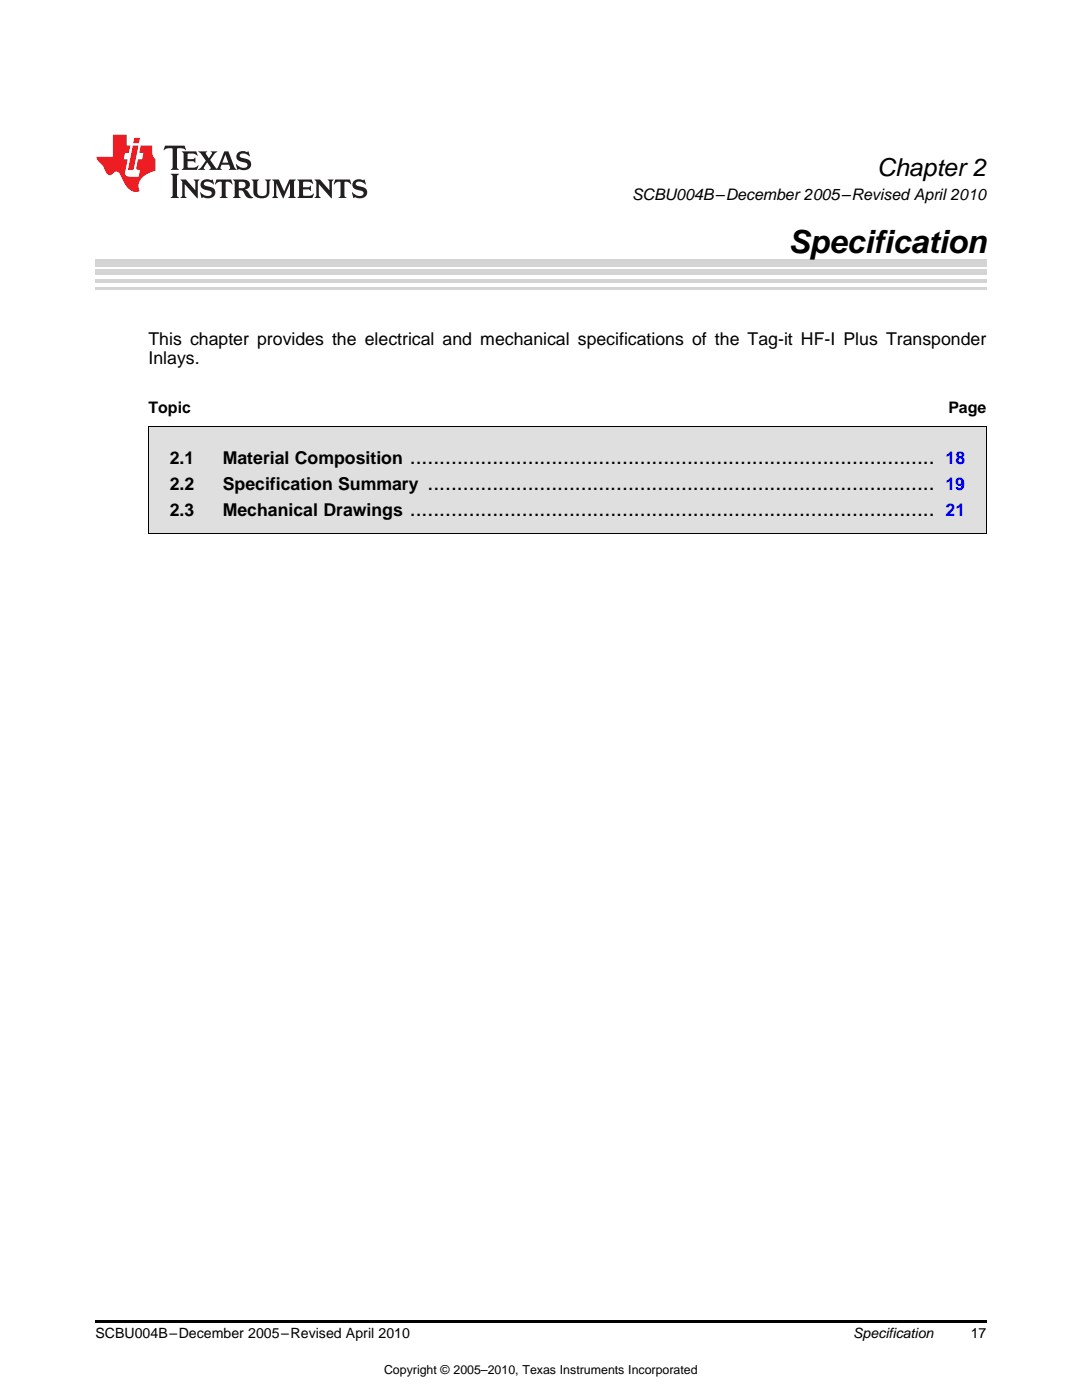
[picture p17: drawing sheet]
<svg xmlns="http://www.w3.org/2000/svg" width="216mm" height="279mm" viewBox="0 0 216 279" stroke-linecap="round" stroke-linejoin="round" font-family="sans-serif">
<defs><g id="words">
<text font-size="6.3" x="157.3" y="50.6">Specification</text>
<text font-size="4.9" x="175" y="35.2">Chapter 2</text>
<g font-size="4.2">
<text x="81.8" y="92.6">.........................................................................................</text>
<text x="85.3" y="97.8">......................................................................................</text>
<text x="81.8" y="102.9">.........................................................................................</text>
</g>
<g font-size="3.5">
<text x="29.6" y="68.8">This chapter provides the electrical and mechanical specifications of the Tag-it HF-I Plus Transponder</text>
<text x="29.6" y="72.7">Inlays.</text>
<text x="33.9" y="92.6">2.1</text>
<text x="44.4" y="92.6">Material Composition</text>
<text x="33.9" y="97.8">2.2</text>
<text x="44.4" y="97.8">Specification Summary</text>
<text x="33.9" y="102.9">2.3</text>
<text x="44.4" y="102.9">Mechanical Drawings</text>
</g>
<g font-size="3.5" fill="#00f">
<text x="188.7" y="92.6">18</text>
<text x="188.6" y="97.8">19</text>
<text x="188.7" y="102.9">21</text>
</g>
<g font-size="3.2">
<text x="126.1" y="39.9">SCBU004B–December 2005–Revised April 2010</text>
<text x="29.6" y="82.5">Topic</text>
<text x="189.2" y="82.5">Page</text>
</g>
<g font-size="2.8">
<text x="19" y="267.1">SCBU004B–December 2005–Revised April 2010</text>
<text x="170.3" y="267.1">Specification</text>
<text x="193.7" y="267">17</text>
</g>
<text font-size="2.5" x="76.6" y="274.2">Copyright © 2005–2010, Texas Instruments Incorporated</text>
</g></defs>
<path d="M29.6 85.1h167.2v21.4h-167.2z" fill="#dfdfdf"/>
<path d="M32.9 29.1l-.3 .9h.1a1.64 1.64 0 0 1 1.7-.3l.1 3.6-.4 .6h1.6l-.4-.6v-3.5v-.1l.4-.1a1.36 1.36 0 0 1 1.3 .4h.1l-.3-.9zM36.3 30.2l.3 .3v.3v2.5v.3l-.3 .3h3l.3-.9h-.1a1.87 1.87 0 0 1-2 .4l-.1-1.2h1.2l.4 .3v-1.1l-.4 .3-1.2 .1 .1-1.1 .2-.1a1.66 1.66 0 0 1 1.7 .5l.1-.1-.3-.8zM39.6 30.2l1.5 1.9-.9 1.2-.7 .6h1.4l-.3-.3 .7-1.2 .8 1.2-.3 .3h2.5l-.3-.3 .2-.7h1.5l.2 .6-.3 .4h1.6l-.4-.5-1.2-3.2h-.8l-1.2 2.9-.4 .6-1.3-1.8 .9-1.1 .6-.6h-1.4l.3 .3-.6 1.1-.6-1 .2-.4zM45 30.8l.6 1.7h-1.2zM47.4 30.6a1.04 1.04 0 0 0-.2 1.1 1.04 1.04 0 0 0 1 .6l1 .2a.5 .5 0 0 1 .2 .6 .5 .5 0 0 1-.5 .4 1.76 1.76 0 0 1-1.7-.8l-.1 .1 .3 1.1 .2-.1a2.54 2.54 0 0 0 2.2-.3 1.12 1.12 0 0 0 .2-1.2 1.12 1.12 0 0 0-1-.6l-1-.3a.4 .4 0 0 1-.2-.4 .4 .4 0 0 1 .4-.3 1.6 1.6 0 0 1 1.6 .5h.1l-.3-1-.3 .2-.2-.1a1.62 1.62 0 0 0-1.7 .3zM34.1 34.7l.3 .3 .1 .3v3.6l-.1 .3-.3 .3h1.6l-.3-.3-.1-.3v-3.6l.1-.3 .3-.3zM36 35.8l.4 .6v2.5l-.1 .3-.3 .3h1.2l-.3-.6v-2.1l2.6 2.8v-3.2l.3-.6h-1.2l.3 .4 .1 1.7-1.9-2.1zM40.3 36.2a1.04 1.04 0 0 0-.2 1.1 1.04 1.04 0 0 0 .9 .6l1 .3a.5 .5 0 0 1 .2 .5 .5 .5 0 0 1-.4 .4 1.76 1.76 0 0 1-1.8-.7h-.1l.3 1.1 .2-.1a2.55 2.55 0 0 0 2.3-.3 1.12 1.12 0 0 0 .2-1.2 1.12 1.12 0 0 0-1-.6l-1-.3a.41 .41 0 0 1-.2-.4 .41 .41 0 0 1 .4-.3 1.6 1.6 0 0 1 1.5 .5h.1l-.3-1-.2 .2-.2-.1a1.64 1.64 0 0 0-1.7 .3zM43.2 35.8l-.3 1h.1a.95 .95 0 0 1 1.2-.5v2.6v.3l-.4 .3h1.6l-.3-.3-.1-.3v-2.4l.3-.2a1.02 1.02 0 0 1 1 .5h.1l-.3-1zM46.5 35.8l.3 .4v.2v2.5v.3l-.3 .3h1.5l-.3-.3-.1-1.2a.9 .9 0 0 1 1.2 .8 1.07 1.07 0 0 0 1.7 .6 1.97 1.97 0 0 1-1.1-1.3l-.5-.3a.98 .98 0 0 0 1-1 .98 .98 0 0 0-1-.9zM47.7 36.3h.2a.81 .81 0 0 1 1.1 .6 .64 .64 0 0 1-.7 .7h-.7zM50.2 35.8l.3 .4 .1 .2v1.9a1.59 1.59 0 0 0 2.1 1.2 1.15 1.15 0 0 0 1.1-1.2v-2.1l.3-.4h-1.2l.3 .6v1.9a.97 .97 0 0 1-.7 .9 .97 .97 0 0 1-1.1-.6l-.1-2.2 .1-.2 .3-.4zM54.3 35.8l.3 .4 .1 .2v2.5l-.4 .6h1.2l-.4-.6v-2.3l1.4 3 1.4-3v2.3l-.4 .6h1.5l-.3-.3v-.3v-2.5v-.2l.3-.4h-1.3l-1 2.4-1.1-2.4zM59.3 35.8l.3 .4 .1 .2v2.5l-.1 .3-.3 .3h3l.4-.8-.1-.1a1.88 1.88 0 0 1-2.1 .4v-1.2h1.2l.3 .3v-1l-.3 .2-1.2 .1v-1l.3-.1a1.66 1.66 0 0 1 1.6 .4h.1l-.3-.9zM62.8 35.8l.3 .6v2.5v.3l-.3 .3h1.2l-.4-.6v-2.1l2.6 2.8v-3.2l.3-.6h-1.1l.3 .4v1.7l-1.8-2.1zM66.9 35.8l-.3 1h.1a.95 .95 0 0 1 1.2-.5v2.6v.3l-.4 .3h1.6l-.3-.3-.1-.3v-2.4l.3-.2a1.02 1.02 0 0 1 1 .5h.1l-.3-1zM70.6 36.2a1.04 1.04 0 0 0-.2 1.1 1.04 1.04 0 0 0 .9 .6l1 .3a.5 .5 0 0 1 .2 .5 .5 .5 0 0 1-.4 .4 1.75 1.75 0 0 1-1.8-.7h-.1l.3 1.1 .2-.1a2.56 2.56 0 0 0 2.3-.3 1.12 1.12 0 0 0 .2-1.2 1.12 1.12 0 0 0-1-.6l-1-.3a.4 .4 0 0 1-.2-.4 .4 .4 0 0 1 .4-.3 1.6 1.6 0 0 1 1.5 .5h.1l-.3-1-.2 .2-.2-.1a1.64 1.64 0 0 0-1.7 .3z" fill="#231f20"/>
<path d="M22.5 26.9v4.4h-3.2a2.57 2.57 0 0 0 1.2 1.7l.4 .8a1.22 1.22 0 0 0 1.3 1.1l.2-.2a.9 .9 0 0 1 1-.5 .9 .9 0 0 1 .7 .9l.5 1.1a2.58 2.58 0 0 0 3.3 1.9 2.35 2.35 0 0 1 .9-3.1l1.1-.6 1.1-.3v-2.3a1.45 1.45 0 0 1-.6-1.3v-1.5h-2.3l-.3 1.5h.8l-.2 1.3h-.9l-.3 1.6 .1 .4 .7 .1-.3 1.4h-1.1a1.52 1.52 0 0 1-1.7-.6l.6-2.9h-.8l.2-1.3h.8l.3-1.5h-.7v-2.1zM26.5 29l-1 4.9h1.2l.9-4.9zM26.8 27.5l-.2 1.1h1.1l.2-1.1z" fill="#ee1d23"/>
<path d="M19 263.5h177.8v.6h-177.8z" fill="#000"/>
<path d="M29.7 85.1h167.1v21.4h-167.2z" fill="none" stroke="#000" stroke-width=".2"/>
<path d="M19 57.6h177.8" fill="none" stroke="#d4d4d4" stroke-width=".42"/>
<g fill="#d4d4d4">
<path d="M19 55.6h177.8v.7h-177.8z"/>
<path d="M19 53.8h177.8v1.1h-177.8z"/>
<path d="M19 51.7h177.8v1.4h-177.8z"/>
</g>
<use href="#words"/>
</svg>
